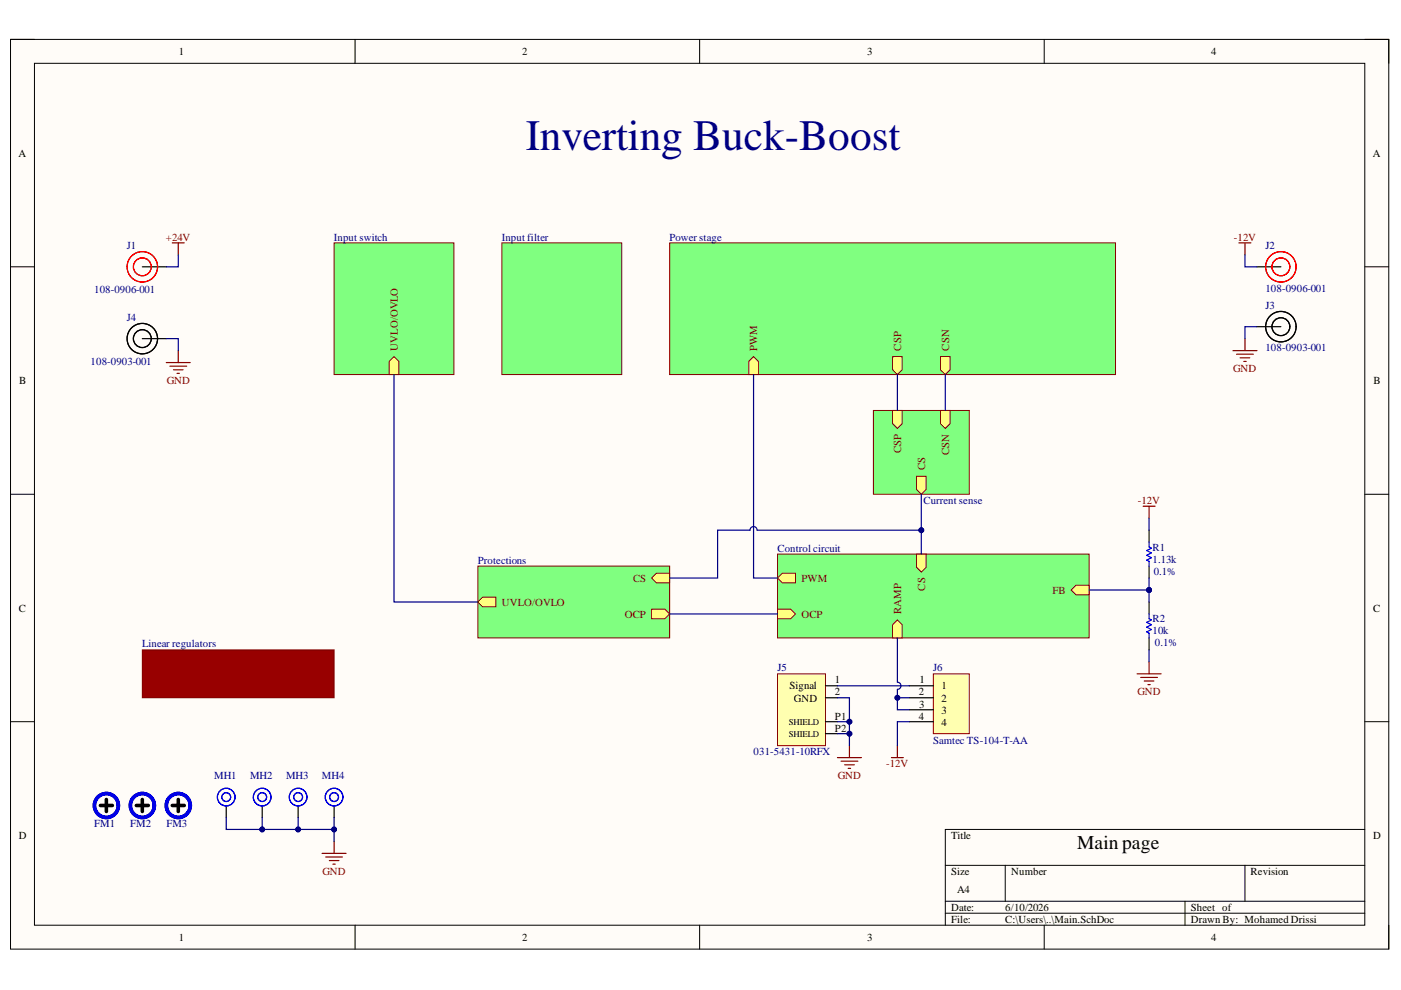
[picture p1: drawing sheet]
<svg xmlns="http://www.w3.org/2000/svg" width="297mm" height="210mm" viewBox="0 0 297 210" stroke-linecap="round" stroke-linejoin="round" font-family="sans-serif">
<defs><g id="words">
<text font-size="9.2" fill="#000080" x="111.5" y="31.8">Inverting Buck-Boost</text>
<text font-size="4.1" x="228.4" y="180">Main page</text>
<g font-size="2.3">
<text x="37.9" y="11.7">1</text>
<text x="110.7" y="11.7">2</text>
<text x="183.9" y="11.7">3</text>
<text x="256.8" y="11.7">4</text>
<text x="3.9" y="33.3">A</text>
<text x="291" y="33.3">A</text>
<text x="4.1" y="81.4">B</text>
<text x="291.2" y="81.4">B</text>
<text x="4" y="129.7">C</text>
<text x="291.1" y="129.7">C</text>
<text x="167.4" y="146.2">Signal</text>
<text x="168.3" y="148.8">GND</text>
<text x="177" y="144.9">1</text>
<text x="177" y="147.4">2</text>
<text x="194.8" y="147.4">2</text>
<text x="195" y="144.9">1</text>
<text x="199.6" y="146.2">1</text>
<text x="199.6" y="148.8">2</text>
<text x="177" y="152.6">P1</text>
<text x="177" y="155.1">P2</text>
<text x="194.8" y="152.6">4</text>
<text x="194.9" y="150">3</text>
<text x="199.6" y="151.3">3</text>
<text x="199.6" y="153.8">4</text>
<text x="4" y="177.9">D</text>
<text x="201.6" y="177.9">Title</text>
<text x="291.1" y="177.9">D</text>
<text x="201.6" y="185.5">Size</text>
<text x="214.4" y="185.5">Number</text>
<text x="265.2" y="185.5">Revision</text>
<text x="202.9" y="189.3">A4</text>
<text x="201.6" y="193.1">Date:</text>
<text x="201.6" y="195.7">File:</text>
<text x="213.1" y="193.1">6/10/2026</text>
<text x="213.1" y="195.7">C:\Users\..\Main.SchDoc</text>
<text x="252.5" y="193.1">Sheet of</text>
<text x="252.5" y="195.7">Drawn By: Mohamed Drissi</text>
<text x="37.9" y="199.5">1</text>
<text x="110.7" y="199.5">2</text>
<text x="183.9" y="199.5">3</text>
<text x="256.8" y="199.5">4</text>
</g>
<g font-size="2.3" fill="#000080">
<text x="26.9" y="52.9">J1</text>
<text x="70.8" y="51">Input switch</text>
<text x="106.4" y="51">Input filter</text>
<text x="141.9" y="51">Power stage</text>
<text x="268.3" y="52.9">J2</text>
<text x="20" y="62.2">108-0906-001</text>
<text x="268.3" y="61.8">108-0906-001</text>
<text x="268.3" y="65.6">J3</text>
<text x="26.9" y="68.1">J4</text>
<text x="19.2" y="77.4">108-0903-001</text>
<text x="268.3" y="74.5">108-0903-001</text>
<text x="195.8" y="106.9">Current sense</text>
<text x="101.3" y="119.5">Protections</text>
<text x="164.8" y="117">Control circuit</text>
<text x="244.4" y="119.3">1.13k</text>
<text x="244.4" y="116.8">R1</text>
<text x="244.6" y="121.8">0.1%</text>
<text x="244.4" y="132">R2</text>
<text x="30.1" y="137.3">Linear regulators</text>
<text x="244.4" y="134.5">10k</text>
<text x="244.9" y="137">0.1%</text>
<text x="164.8" y="142.4">J5</text>
<text x="197.8" y="142.4">J6</text>
<text x="159.8" y="160.2">031-5431-10RFX</text>
<text x="197.8" y="157.6">Samtec TS-104-T-AA</text>
<text x="45.4" y="165.2">MH1</text>
<text x="53" y="165.2">MH2</text>
<text x="60.6" y="165.2">MH3</text>
<text x="68.3" y="165.2">MH4</text>
<text x="20" y="175.4">FM1</text>
<text x="27.6" y="175.4">FM2</text>
<text x="35.3" y="175.4">FM3</text>
</g>
<g font-size="2.3" fill="#800000">
<text x="35.2" y="51">+24V</text>
<text x="261.6" y="51">-12V</text>
<text x="84.3" y="74.3" transform="rotate(-90 84.3 74.3)">UVLO/OVLO</text>
<text x="160.5" y="74.3" transform="rotate(-90 160.5 74.3)">PWM</text>
<text x="191.1" y="74.3" transform="rotate(-90 191.1 74.3)">CSP</text>
<text x="201.2" y="74.3" transform="rotate(-90 201.2 74.3)">CSN</text>
<text x="35.4" y="81.4">GND</text>
<text x="261.4" y="78.9">GND</text>
<text x="191.1" y="96.1" transform="rotate(-90 191.1 96.1)">CSP</text>
<text x="196.1" y="99.7" transform="rotate(-90 196.1 99.7)">CS</text>
<text x="201.2" y="96.6" transform="rotate(-90 201.2 96.6)">CSN</text>
<text x="241.2" y="106.9">-12V</text>
<text x="134.2" y="123.3">CS</text>
<text x="169.9" y="123.3">PWM</text>
<text x="196.1" y="125.2" transform="rotate(-90 196.1 125.2)">CS</text>
<text x="223.1" y="125.9">FB</text>
<text x="106.4" y="128.4">UVLO/OVLO</text>
<text x="132.5" y="130.9">OCP</text>
<text x="169.9" y="130.9">OCP</text>
<text x="191.1" y="130.2" transform="rotate(-90 191.1 130.2)">RAMP</text>
<text x="241.1" y="147.4">GND</text>
<text x="177.6" y="165.2">GND</text>
<text x="187.9" y="162.7">-12V</text>
<text x="68.3" y="185.5">GND</text>
</g>
<g font-size="1.9">
<text x="167.2" y="153.7">SHIELD</text>
<text x="167.2" y="156.2">SHIELD</text>
</g>
</g></defs>
<path d="M2.2 8.4h292.2v192.8h-292.2z" fill-rule="evenodd" fill="#fffcf8"/>
<path d="M2.2 8.4h292.2v192.8h-292.2z" fill="none" stroke="#000" stroke-width=".21"/>
<path d="M7.3 13.4h282.1v182.8h-282.1z" fill-rule="evenodd" fill="#fffcf8"/>
<g fill="none" stroke="#000" stroke-width=".21">
<path d="M2.2 8.3h5.1M7.3 13.4h282.1v182.8h-282.1zM75.3 8.3v5.1M148.3 8.3v5.1M221.4 8.4v5M289.4 8.4h5v5M2.2 56.6h5.1M289.4 56.6h5M2.2 104.8h5.1M289.4 104.8h5M2.2 153h5.1M289.4 153h5"/>
<path d="M289.4 175.9h-89v20.3M75.3 196.2v5M148.3 196.2v5M200.4 183.5h89M200.4 191.1h89M200.4 193.6h89M213.1 183.5v7.6M221.4 196.2v5M251.2 191.1v5.1M264 183.5v7.6M294.4 196.2v5"/>
</g>
<path d="M142 51.5h94.5v27.9h-94.5z" fill-rule="evenodd" fill="#80ff80"/>
<path d="M142 51.5h94.5v27.9h-94.5z" fill="none" stroke="#800000" stroke-width=".21"/>
<path d="M199.4 75.6h2v2.8l-1 1-1-1z" fill-rule="evenodd" fill="#ffff80"/>
<path d="M199.4 75.6h2v2.8l-1 1-1-1z" fill="none" stroke="#800000" stroke-width=".21"/>
<path d="M189.2 75.6h2.1v2.8l-1 1-1.1-1z" fill-rule="evenodd" fill="#ffff80"/>
<path d="M189.2 75.6h2.1v2.8l-1 1-1.1-1z" fill="none" stroke="#800000" stroke-width=".21"/>
<path d="M158.8 76.6l1-1 1 1v2.8h-2z" fill-rule="evenodd" fill="#ffff80"/>
<path d="M158.8 76.6l1-1 1 1v2.8h-2z" fill="none" stroke="#800000" stroke-width=".21"/>
<path d="M185.2 87h20.3v17.8h-20.3z" fill-rule="evenodd" fill="#80ff80"/>
<path d="M185.2 87h20.3v17.8h-20.3z" fill="none" stroke="#800000" stroke-width=".21"/>
<path d="M189.2 87h2.1v2.8l-1 1-1.1-1z" fill-rule="evenodd" fill="#ffff80"/>
<path d="M189.2 87h2.1v2.8l-1 1-1.1-1z" fill="none" stroke="#800000" stroke-width=".21"/>
<path d="M199.4 87h2v2.8l-1 1-1-1z" fill-rule="evenodd" fill="#ffff80"/>
<path d="M199.4 87h2v2.8l-1 1-1-1z" fill="none" stroke="#800000" stroke-width=".21"/>
<path d="M194.3 101h2.1v2.8l-1.1 1-1-1z" fill-rule="evenodd" fill="#ffff80"/>
<path d="M194.3 101h2.1v2.8l-1.1 1-1-1z" fill="none" stroke="#800000" stroke-width=".21"/>
<path d="M70.8 51.5h25.4v27.9h-25.4z" fill-rule="evenodd" fill="#80ff80"/>
<path d="M70.8 51.5h25.4v27.9h-25.4z" fill="none" stroke="#800000" stroke-width=".21"/>
<path d="M82.5 76.6l1-1 1.1 1v2.8h-2.1z" fill-rule="evenodd" fill="#ffff80"/>
<path d="M82.5 76.6l1-1 1.1 1v2.8h-2.1z" fill="none" stroke="#800000" stroke-width=".21"/>
<path d="M106.4 51.5h25.4v27.9h-25.4z" fill-rule="evenodd" fill="#80ff80"/>
<path d="M106.4 51.5h25.4v27.9h-25.4z" fill="none" stroke="#800000" stroke-width=".21"/>
<path d="M101.3 120h40.7v15.3h-40.7z" fill-rule="evenodd" fill="#80ff80"/>
<path d="M101.3 120h40.7v15.3h-40.7z" fill="none" stroke="#800000" stroke-width=".21"/>
<path d="M101.3 127.6l1-1h2.8v2.1h-2.8z" fill-rule="evenodd" fill="#ffff80"/>
<path d="M101.3 127.6l1-1h2.8v2.1h-2.8z" fill="none" stroke="#800000" stroke-width=".21"/>
<path d="M138.2 122.6l1-1.1h2.8v2.1h-2.8z" fill-rule="evenodd" fill="#ffff80"/>
<path d="M138.2 122.6l1-1.1h2.8v2.1h-2.8z" fill="none" stroke="#800000" stroke-width=".21"/>
<path d="M138.2 129.2h2.8l1 1-1 1h-2.8z" fill-rule="evenodd" fill="#ffff80"/>
<path d="M138.2 129.2h2.8l1 1-1 1h-2.8z" fill="none" stroke="#800000" stroke-width=".21"/>
<g fill="none" stroke="#800000" stroke-width=".25">
<path d="M36.5 51.5h2.6M37.8 51.5v2.5M262.7 51.5h2.5M264 51.5v2.5M35.3 76.9h5M36 77.6h3.6M36.8 78.4h2M37.5 79.2h.6M37.8 74.3v2.6M261.4 74.3h5.1M262.2 75.1h3.5M262.9 75.9h2.1"/>
<path d="M263.7 76.6h.5M264 71.8v2.5M242.4 107.3h2.5M243.6 107.3v2.6M241.1 142.9h5.1M241.8 143.6h3.6M242.6 144.4h2M243.4 145.2h.5M243.6 140.3v2.6"/>
</g>
<g fill="none" stroke="#000" stroke-width=".25">
<path d="M30.2 56.6h5.1M266.5 56.6h5.1M30.2 71.8h5.1M266.5 69.3h5.1M243.6 112.4v2.5M243.6 120v2.6M243.6 127.6v2.6M243.6 135.3v2.5"/>
<circle cx="30.2" cy="71.8" r="3.2"/>
<circle cx="30.2" cy="71.8" r="1.89"/>
<circle cx="271.6" cy="69.3" r="1.9"/>
<circle cx="271.6" cy="69.3" r="3.2"/>
<circle cx="271.6" cy="69.3" r="1.89"/>
</g>
<path d="M243.6 114.9v1.1l.5 .2-1 .5 1 .5-1 .5 1 .5-1 .6 .5 .2v1M243.6 130.2v1l.5 .2-1 .6 1 .5-1 .5 1 .5-1 .5 .5 .2v1.1" fill="none" stroke="#00f" stroke-width=".25"/>
<g fill="none" stroke="#f00" stroke-width=".25">
<circle cx="30.2" cy="56.6" r="3.2"/>
<circle cx="30.2" cy="56.6" r="1.89"/>
<circle cx="271.6" cy="56.6" r="1.9"/>
<circle cx="271.6" cy="56.6" r="3.2"/>
<circle cx="271.6" cy="56.6" r="1.89"/>
</g>
<path d="M30.2 137.8h40.6v10.1h-40.6z" fill-rule="evenodd" fill="#980000"/>
<path d="M30.2 137.8h40.6v10.1h-40.6z" fill="none" stroke="#800000" stroke-width=".21"/>
<path d="M164.8 117.5h66.1v17.8h-66.1z" fill-rule="evenodd" fill="#80ff80"/>
<path d="M164.8 117.5h66.1v17.8h-66.1z" fill="none" stroke="#800000" stroke-width=".21"/>
<path d="M227.1 125.1l1-1h2.8v2h-2.8z" fill-rule="evenodd" fill="#ffff80"/>
<path d="M227.1 125.1l1-1h2.8v2h-2.8z" fill="none" stroke="#800000" stroke-width=".21"/>
<path d="M194.3 117.5h2.1v2.8l-1.1 1-1-1z" fill-rule="evenodd" fill="#ffff80"/>
<path d="M194.3 117.5h2.1v2.8l-1.1 1-1-1z" fill="none" stroke="#800000" stroke-width=".21"/>
<path d="M189.2 132.5l1.1-1.1 1 1.1v2.8h-2.1z" fill-rule="evenodd" fill="#ffff80"/>
<path d="M189.2 132.5l1.1-1.1 1 1.1v2.8h-2.1z" fill="none" stroke="#800000" stroke-width=".21"/>
<path d="M164.8 122.6l1.1-1.1h2.8v2.1h-2.8z" fill-rule="evenodd" fill="#ffff80"/>
<path d="M164.8 122.6l1.1-1.1h2.8v2.1h-2.8z" fill="none" stroke="#800000" stroke-width=".21"/>
<path d="M164.8 129.2h2.8l1.1 1-1.1 1h-2.8z" fill-rule="evenodd" fill="#ffff80"/>
<path d="M164.8 129.2h2.8l1.1 1-1.1 1h-2.8z" fill="none" stroke="#800000" stroke-width=".21"/>
<path d="M164.8 142.9h10.2v15.2h-10.2z" fill-rule="evenodd" fill="#ffffb0"/>
<path d="M164.8 142.9h10.2v15.2h-10.2z" fill="none" stroke="#800000" stroke-width=".21"/>
<path d="M175 145.4h2.6M175 147.9h2.6M175 153h2.6M175 155.6h2.6" fill="none" stroke="#000" stroke-width=".25"/>
<path d="M180.1 158.1v2.5M190.3 158.1v2.5M177.6 160.6h5M178.3 161.4h3.6M179.1 162.2h2M179.8 162.9h.5M189 160.6h2.5" fill="none" stroke="#800000" stroke-width=".25"/>
<path d="M197.9 142.9h7.6v12.7h-7.6z" fill-rule="evenodd" fill="#ffffb0"/>
<path d="M197.9 142.9h7.6v12.7h-7.6z" fill="none" stroke="#800000" stroke-width=".21"/>
<path d="M192.8 145.4h5.1M192.8 147.9h5.1M192.8 150.5h5.1M192.8 153h5.1M48 170.8v2.5M55.6 170.8v2.5M63.2 170.8v2.5M70.8 170.8v2.5" fill="none" stroke="#000" stroke-width=".25"/>
<g fill="none" stroke="#00f" stroke-width=".25">
<circle cx="48" cy="169" r="1.87"/>
<circle cx="48" cy="169" r=".93"/>
<circle cx="55.6" cy="169" r="1.87"/>
<circle cx="55.6" cy="169" r=".93"/>
<circle cx="63.2" cy="169" r="1.87"/>
<circle cx="63.2" cy="169" r=".93"/>
<circle cx="70.8" cy="169" r="1.87"/>
<circle cx="70.8" cy="169" r=".93"/>
</g>
<path d="M70.8 178.4v2.5M68.3 180.9h5.1M69.1 181.7h3.5M69.8 182.5h2.1M70.6 183.2h.5" fill="none" stroke="#800000" stroke-width=".25"/>
<path d="M21.3 170.8h2.5M22.6 169.5v2.6M28.9 170.8h2.5M30.2 169.5v2.6M36.5 170.8h2.6M37.8 169.5v2.6" fill="none" stroke="#000" stroke-width=".76"/>
<g fill="none" stroke="#00f" stroke-width=".76">
<circle cx="22.6" cy="170.8" r="2.54"/>
<circle cx="30.2" cy="170.8" r="2.54"/>
<circle cx="37.8" cy="170.8" r="2.54"/>
</g>
<path d="M243.6 109.9v2.5M243.6 125.1v2.5M243.6 137.8v2.5" fill="none" stroke="#000080" stroke-width=".25"/>
<circle cx="243.6" cy="125.1" r=".51" fill="#000080"/>
<circle cx="243.6" cy="125.1" r=".51" fill="none" stroke="#000080" stroke-width=".21"/>
<path d="M37.8 54v2.6h-2.5M264 54v2.6h2.5M35.3 71.8h2.5v2.5M266.5 69.3h-2.5v2.5M243.6 122.6v2.5" fill="none" stroke="#000080" stroke-width=".25"/>
<circle cx="243.6" cy="125.1" r=".51" fill="#000080"/>
<circle cx="243.6" cy="125.1" r=".51" fill="none" stroke="#000080" stroke-width=".21"/>
<path d="M230.9 125.1h12.7" fill="none" stroke="#000080" stroke-width=".25"/>
<circle cx="243.6" cy="125.1" r=".51" fill="#000080"/>
<circle cx="243.6" cy="125.1" r=".51" fill="none" stroke="#000080" stroke-width=".21"/>
<path d="M83.5 79.4v48.2h17.8M159.8 79.4v43.2h5M190.3 79.4v7.6M200.4 79.4v7.6M195.3 104.8v7.6" fill="none" stroke="#000080" stroke-width=".25"/>
<circle cx="195.3" cy="112.4" r=".51" fill="#000080"/>
<circle cx="195.3" cy="112.4" r=".51" fill="none" stroke="#000080" stroke-width=".21"/>
<path d="M195.3 117.5v-5.1h-34.8a.76 .76 0 0 0-.7-.8 .76 .76 0 0 0-.8 .8h-6.9v10.2h-10.1" fill="none" stroke="#000080" stroke-width=".25"/>
<circle cx="195.3" cy="112.4" r=".51" fill="#000080"/>
<circle cx="195.3" cy="112.4" r=".51" fill="none" stroke="#000080" stroke-width=".21"/>
<path d="M142 130.2h22.8M190.3 147.9v2.6h2.5" fill="none" stroke="#000080" stroke-width=".25"/>
<circle cx="190.3" cy="147.9" r=".51" fill="#000080"/>
<circle cx="190.3" cy="147.9" r=".51" fill="none" stroke="#000080" stroke-width=".21"/>
<path d="M177.6 145.4h15.2M177.6 155.6h2.5M192.8 153h-2.5v5.1" fill="none" stroke="#000080" stroke-width=".25"/>
<circle cx="180.1" cy="155.6" r=".51" fill="#000080"/>
<circle cx="180.1" cy="155.6" r=".51" fill="none" stroke="#000080" stroke-width=".21"/>
<path d="M177.6 153h2.5" fill="none" stroke="#000080" stroke-width=".25"/>
<circle cx="180.1" cy="153" r=".51" fill="#000080"/>
<circle cx="180.1" cy="153" r=".51" fill="none" stroke="#000080" stroke-width=".21"/>
<path d="M177.6 147.9h2.5v10.2" fill="none" stroke="#000080" stroke-width=".25"/>
<circle cx="180.1" cy="153" r=".51" fill="#000080"/>
<circle cx="180.1" cy="153" r=".51" fill="none" stroke="#000080" stroke-width=".21"/>
<circle cx="180.1" cy="155.6" r=".51" fill="#000080"/>
<circle cx="180.1" cy="155.6" r=".51" fill="none" stroke="#000080" stroke-width=".21"/>
<path d="M190.3 135.3v9.3a.76 .76 0 0 1 .7 .8 .76 .76 0 0 1-.7 .8v1.7h2.5" fill="none" stroke="#000080" stroke-width=".25"/>
<circle cx="190.3" cy="147.9" r=".51" fill="#000080"/>
<circle cx="190.3" cy="147.9" r=".51" fill="none" stroke="#000080" stroke-width=".21"/>
<path d="M48 173.3v2.6h7.6v-2.6" fill="none" stroke="#000080" stroke-width=".25"/>
<circle cx="55.6" cy="175.9" r=".51" fill="#000080"/>
<circle cx="55.6" cy="175.9" r=".51" fill="none" stroke="#000080" stroke-width=".21"/>
<path d="M63.2 173.3v2.6" fill="none" stroke="#000080" stroke-width=".25"/>
<circle cx="63.2" cy="175.9" r=".51" fill="#000080"/>
<circle cx="63.2" cy="175.9" r=".51" fill="none" stroke="#000080" stroke-width=".21"/>
<path d="M70.8 175.9v2.5" fill="none" stroke="#000080" stroke-width=".25"/>
<circle cx="70.8" cy="175.9" r=".51" fill="#000080"/>
<circle cx="70.8" cy="175.9" r=".51" fill="none" stroke="#000080" stroke-width=".21"/>
<path d="M70.8 173.3v2.6h-15.2" fill="none" stroke="#000080" stroke-width=".25"/>
<circle cx="55.6" cy="175.9" r=".51" fill="#000080"/>
<circle cx="55.6" cy="175.9" r=".51" fill="none" stroke="#000080" stroke-width=".21"/>
<circle cx="63.2" cy="175.9" r=".51" fill="#000080"/>
<circle cx="63.2" cy="175.9" r=".51" fill="none" stroke="#000080" stroke-width=".21"/>
<circle cx="70.8" cy="175.9" r=".51" fill="#000080"/>
<circle cx="70.8" cy="175.9" r=".51" fill="none" stroke="#000080" stroke-width=".21"/>
<use href="#words"/>
</svg>
